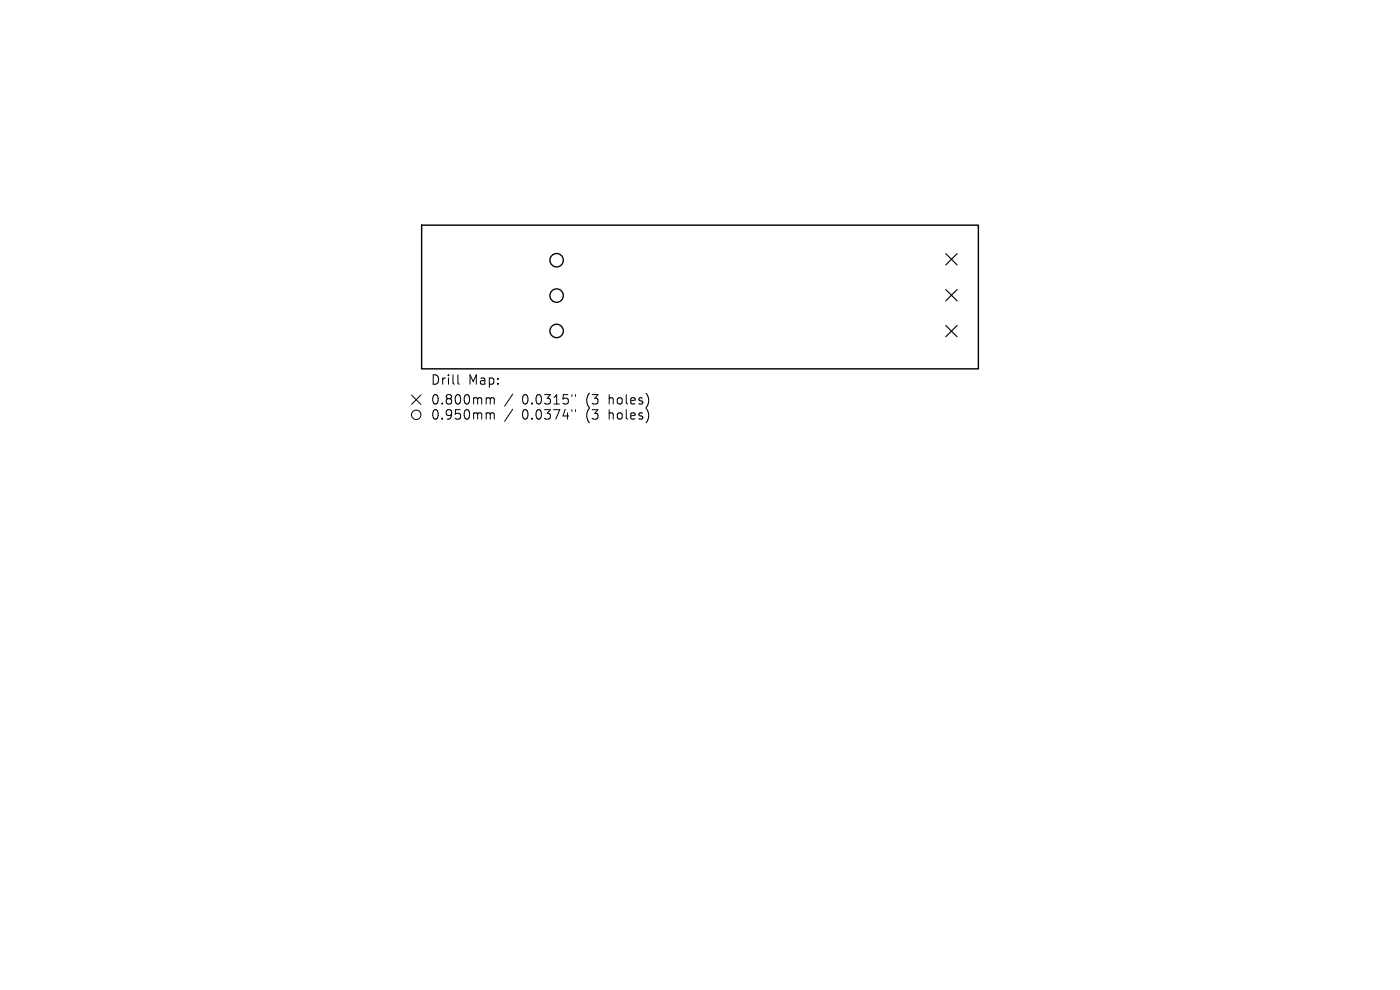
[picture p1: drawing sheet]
<svg xmlns="http://www.w3.org/2000/svg" width="297mm" height="210mm" viewBox="0 0 297 210" stroke-linecap="round" stroke-linejoin="round" font-family="sans-serif">
<defs><g id="words">
<g font-size="2.8">
<text x="91.3" y="81.9">Drill</text>
<text x="99.3" y="81.9">Map:</text>
<text x="91.3" y="86.1">0.800mm</text>
<text x="91.3" y="89.3">0.950mm</text>
<text x="110.7" y="86.1">0.0315&quot;</text>
<text x="110.7" y="89.3">0.0374&quot;</text>
<text x="124.5" y="86.1">(3</text>
<text x="124.5" y="89.3">(3</text>
<text x="129.4" y="86.1">holes)</text>
<text x="129.4" y="89.3">holes)</text>
</g>
</g></defs>
<path d="M89.4 47.8h118.2v30.4h-118.2z" fill="none" stroke="#000" stroke-width=".3"/>
<path d="M200.6 53.8l2.4 2.4M203 53.8l-2.4 2.4M200.6 61.4l2.4 2.4M200.6 69l2.4 2.4M203 61.4l-2.4 2.4M203 69l-2.4 2.4" fill="none" stroke="#000" stroke-width=".24"/>
<g fill="none" stroke="#000" stroke-width=".29">
<circle cx="118.1" cy="55.2" r="1.42"/>
<circle cx="118.1" cy="62.7" r="1.42"/>
<circle cx="118.1" cy="70.2" r="1.42"/>
</g>
<g fill="none" stroke="#000" stroke-width=".21">
<path d="M97.1 79.5v1.7l.3 .3M87.3 83.8l2 2M89.3 83.8l-2 2M103.4 84.4l.5 .1 .1 .2M103.4 87.6l.5 .1 .1 .2M104 84.7l.3-.3 .5 .1 .1 1.2M104 84.7v1M104 87.9v1M104 87.9l.3-.3 .5 .1 .1 1.2M108.8 83.6l-1.8 2.6M108.8 86.8l-1.8 2.6M121.3 83.7v.4"/>
<path d="M121.3 86.9v.4M122.1 83.7v.4M122.1 86.9v.4"/>
<circle cx="88.3" cy="88" r="1"/>
</g>
<use href="#words"/>
</svg>
